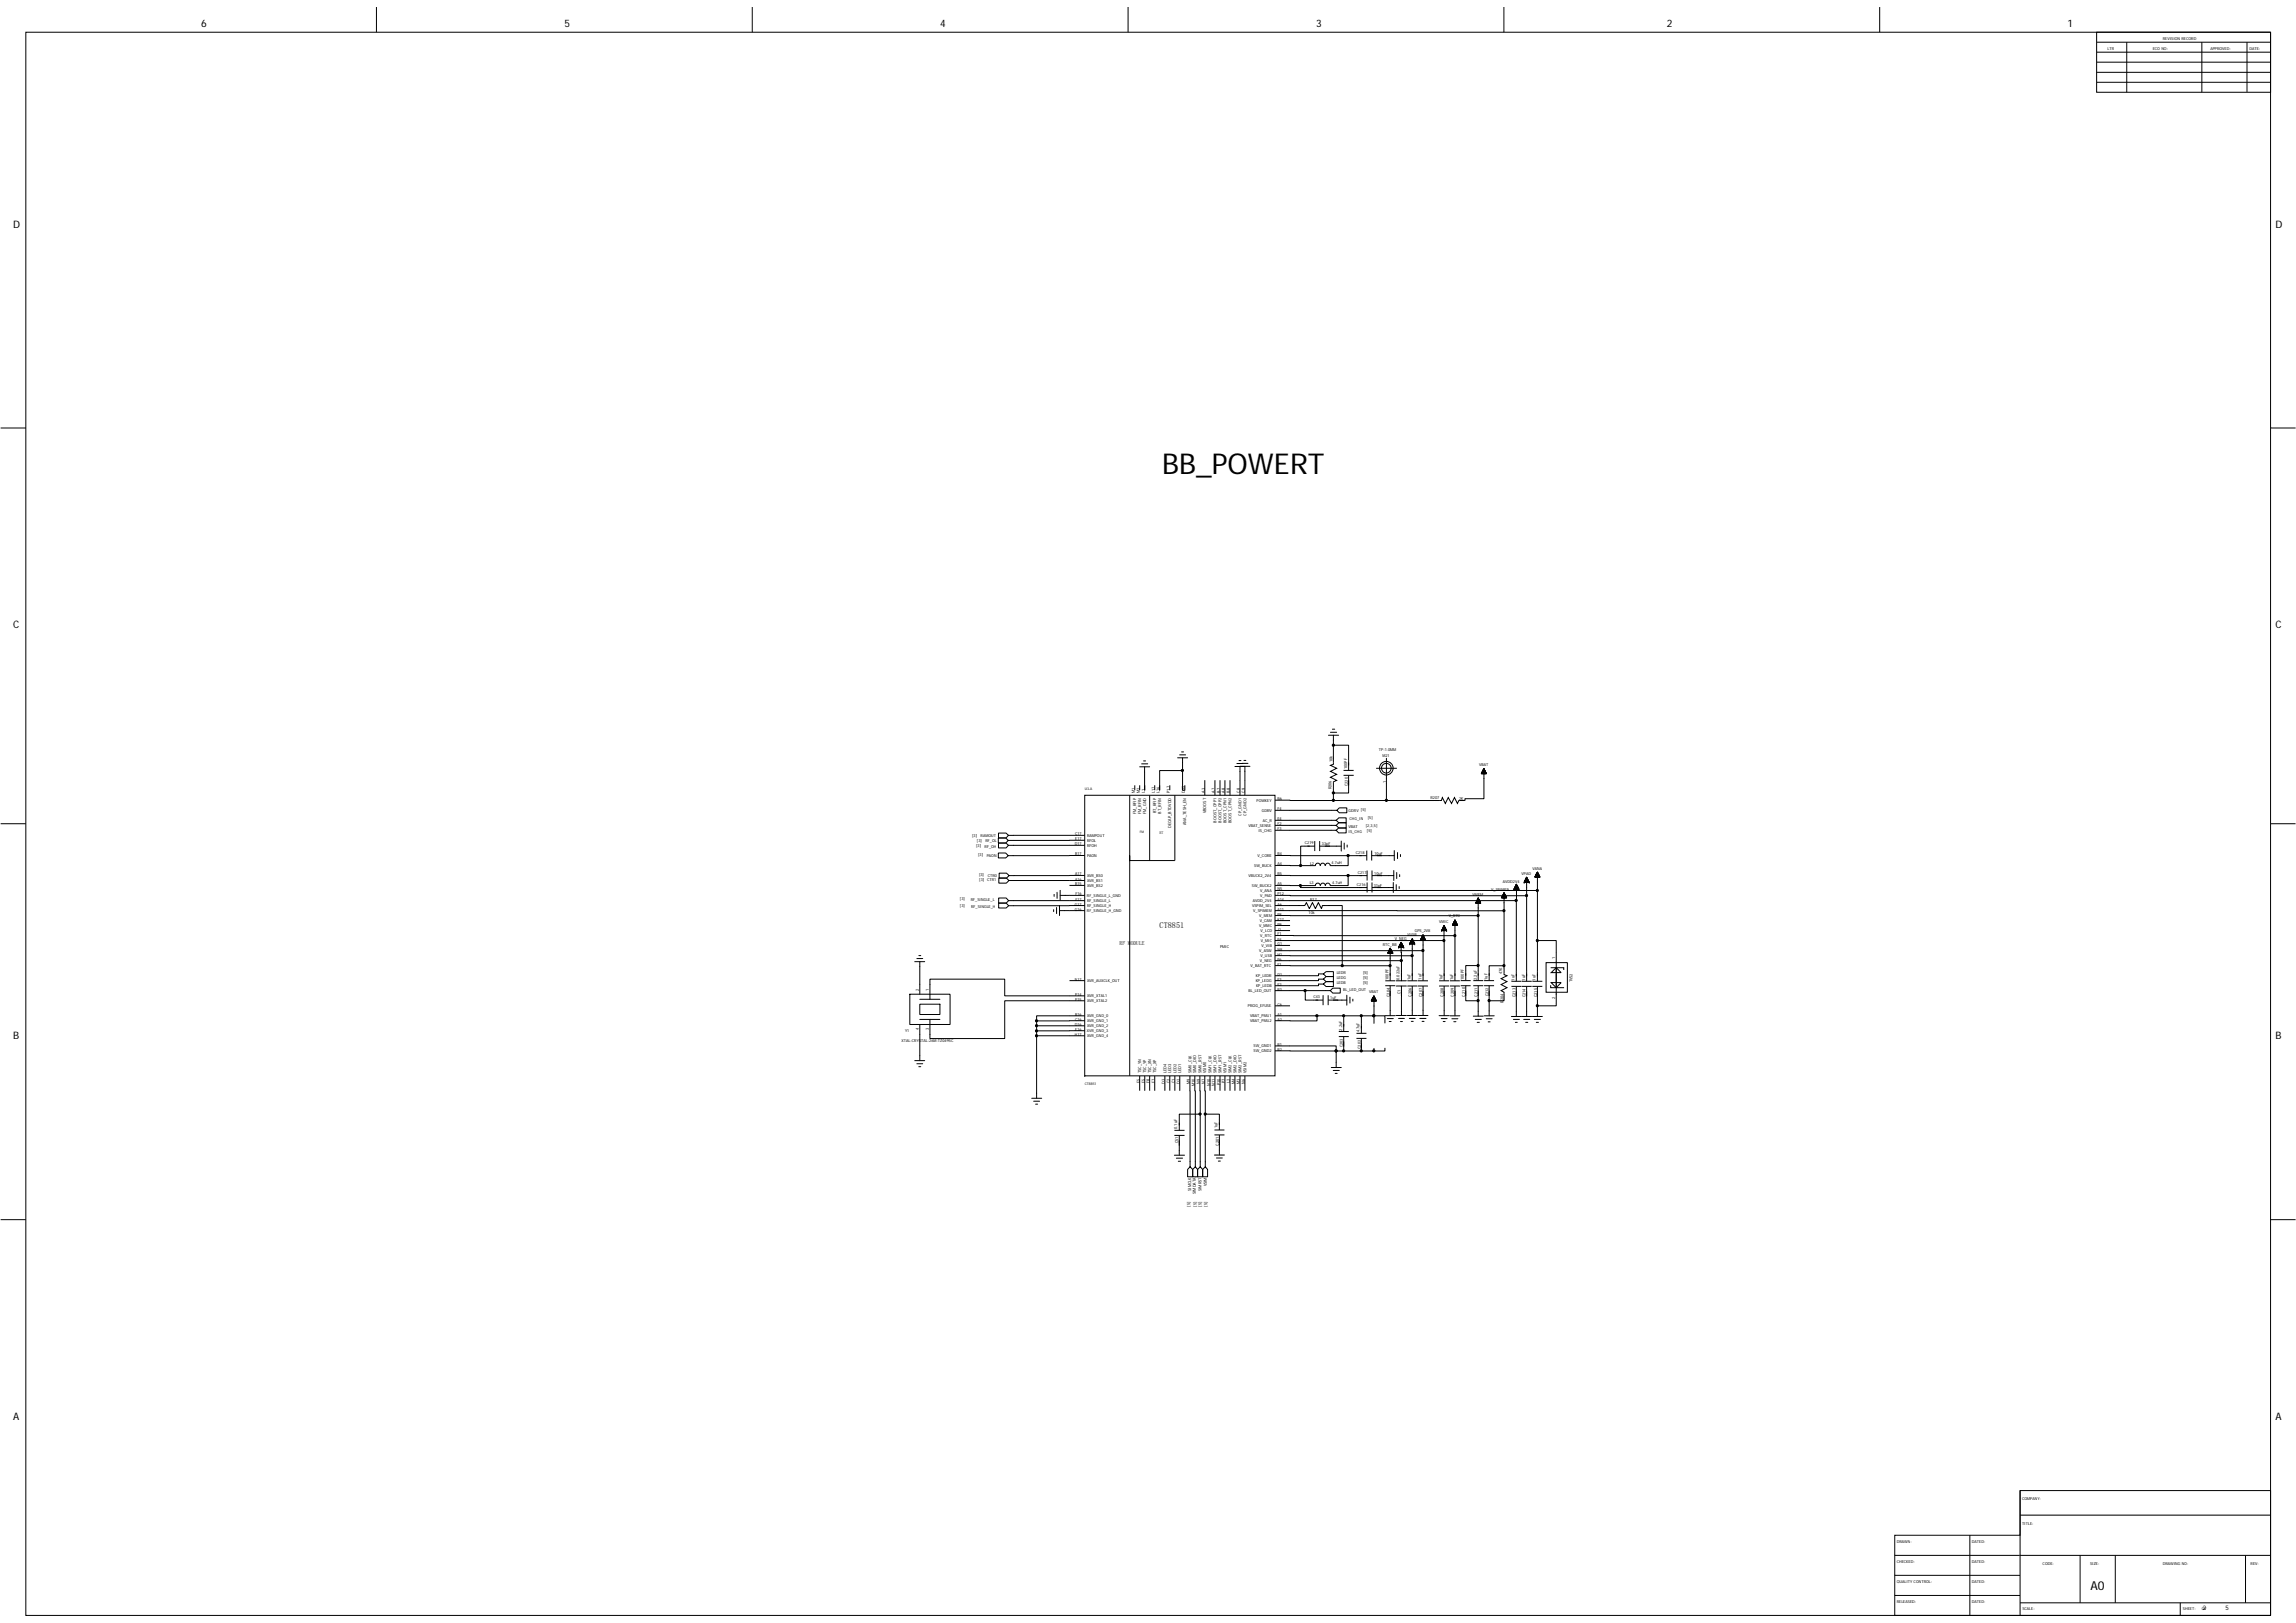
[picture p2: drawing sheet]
<svg xmlns="http://www.w3.org/2000/svg" width="297mm" height="210mm" viewBox="0 0 297 210" stroke-linecap="round" stroke-linejoin="round" font-family="sans-serif">
<defs><g id="words">
<text font-size="3.7" x="150.4" y="61.3">BB_POWERT</text>
<text font-size="1.6" x="270.5" y="205.7">A0</text>
<g font-size="1.3">
<text x="26" y="3.5">6</text>
<text x="73" y="3.5">5</text>
<text x="121.6" y="3.5">4</text>
<text x="170.3" y="3.5">3</text>
<text x="215.6" y="3.5">2</text>
<text x="267.5" y="3.5">1</text>
<text x="1.7" y="29.4">D</text>
<text x="294.4" y="29.4">D</text>
<text x="1.7" y="81.3">C</text>
<text x="294.4" y="81.3">C</text>
<text x="1.7" y="134.5">B</text>
<text x="294.4" y="134.5">B</text>
<text x="1.7" y="183.7">A</text>
<text x="294.4" y="183.7">A</text>
</g>
<text font-size="1.1" x="150" y="120">CT8851</text>
<g font-size=".8">
<text x="285" y="208.3">2</text>
<text x="287.9" y="208.3">5</text>
</g>
<text font-size=".7" x="144.8" y="122.3">RF MODULE</text>
<g font-size=".5">
<text x="279.8" y="5.1">REVISION RECORD</text>
<text x="272.7" y="6.4">LTR</text>
<text x="278.5" y="6.4">ECO NO:</text>
<text x="286" y="6.4">APPROVED:</text>
<text x="291" y="6.4">DATE:</text>
<text x="172.4" y="98.6" transform="rotate(-90 172.4 98.6)">10k</text>
<text x="174.3" y="99.5" transform="rotate(-90 174.3 99.5)">100PF</text>
<text x="174.4" y="101.7" transform="rotate(-90 174.4 101.7)">C220</text>
<text x="178.4" y="97.2">TP-1.0MM</text>
<text x="178.9" y="97.9">M21</text>
<text x="179.3" y="101.2" transform="rotate(-90 179.3 101.2)">1</text>
<text x="191.3" y="99.1">VBAT</text>
<text x="140.3" y="102.2">U3-A</text>
<text x="146.8" y="102.6" transform="rotate(-90 146.8 102.6)">M1</text>
<text x="147" y="105.3" transform="rotate(-90 147 105.3)">FM_RFIP</text>
<text x="147.4" y="102.6" transform="rotate(-90 147.4 102.6)">M2</text>
<text x="147.6" y="105.3" transform="rotate(-90 147.6 105.3)">FM_RFIN</text>
<text x="148.1" y="102.6" transform="rotate(-90 148.1 102.6)">L1</text>
<text x="148.3" y="105.3" transform="rotate(-90 148.3 105.3)">FM_GND</text>
<text x="149.4" y="102.6" transform="rotate(-90 149.4 102.6)">L17</text>
<text x="149.6" y="105.2" transform="rotate(-90 149.6 105.2)">BT_RFIP</text>
<text x="150" y="107.9">BT</text>
<text x="150" y="102.6" transform="rotate(-90 150 102.6)">L16</text>
<text x="150.2" y="105.3" transform="rotate(-90 150.2 105.3)">BT_RFIN</text>
<text x="151.3" y="102.6" transform="rotate(-90 151.3 102.6)">P17</text>
<text x="151.5" y="107.1" transform="rotate(-90 151.5 107.1)">DECAP_BTDVDD</text>
<text x="153.3" y="102.6" transform="rotate(-90 153.3 102.6)">D15</text>
<text x="153.5" y="106.7" transform="rotate(-90 153.5 106.7)">ANA_TESH_EN</text>
<text x="155.9" y="102.6" transform="rotate(-90 155.9 102.6)">A3</text>
<text x="156.1" y="105.2" transform="rotate(-90 156.1 105.2)">VBOOST</text>
<text x="157.2" y="102.6" transform="rotate(-90 157.2 102.6)">A7</text>
<text x="157.4" y="106.4" transform="rotate(-90 157.4 106.4)">BOOST_CPP1</text>
<text x="157.8" y="102.6" transform="rotate(-90 157.8 102.6)">B7</text>
<text x="158" y="106.4" transform="rotate(-90 158 106.4)">BOOST_CPP2</text>
<text x="158.5" y="102.6" transform="rotate(-90 158.5 102.6)">A8</text>
<text x="158.7" y="106.5" transform="rotate(-90 158.7 106.5)">BOOST_CPN1</text>
<text x="159.1" y="102.6" transform="rotate(-90 159.1 102.6)">B8</text>
<text x="159.3" y="106.5" transform="rotate(-90 159.3 106.5)">BOOST_CPN2</text>
<text x="160.4" y="102.6" transform="rotate(-90 160.4 102.6)">C8</text>
<text x="160.6" y="105.5" transform="rotate(-90 160.6 105.5)">CP_GND1</text>
<text x="161.1" y="102.6" transform="rotate(-90 161.1 102.6)">C9</text>
<text x="161.2" y="105.5" transform="rotate(-90 161.2 105.5)">CP_GND2</text>
<text x="161.5" y="107">VBAT_SENSE</text>
<text x="162.6" y="103.7">POWKEY</text>
<text x="162.8" y="107.6">IS_CHG</text>
<text x="163.3" y="105">GDRV</text>
<text x="163.4" y="106.3">AC_R</text>
<text x="165.3" y="103.5">B6</text>
<text x="165.3" y="106.1">E4</text>
<text x="165.3" y="107.4">F3</text>
<text x="165.3" y="104.8">F4</text>
<text x="165.3" y="106.8">F2</text>
<text x="172.3" y="102.1" transform="rotate(-90 172.3 102.1)">R206</text>
<text x="174.5" y="107.1">VBAT</text>
<text x="174.5" y="105">GDRV [5]</text>
<text x="174.5" y="107.8">IS_CHG</text>
<text x="174.6" y="106.1">CHG_IN</text>
<text x="176.7" y="107">[2,3,5]</text>
<text x="176.8" y="107.7">[5]</text>
<text x="176.9" y="106">[5]</text>
<text x="185.1" y="103.4">R207</text>
<text x="188.8" y="103.5">2K</text>
<text x="125.8" y="108.2">[3]</text>
<text x="126.3" y="109.6">[3]</text>
<text x="126.4" y="108.9">[3]</text>
<text x="126.5" y="110.8">[3]</text>
<text x="126.7" y="113.4">[3]</text>
<text x="126.7" y="113.9">[3] CTR1</text>
<text x="126.9" y="108.3">RAMOUT</text>
<text x="127.4" y="109.7">RF_OH</text>
<text x="127.5" y="109">RF_OL</text>
<text x="127.7" y="110.9">PAON</text>
<text x="127.8" y="113.5">CTR0</text>
<text x="139" y="109.4">D17</text>
<text x="139.1" y="108.1">C17</text>
<text x="139.1" y="113.9">A16</text>
<text x="139.1" y="113.3">A17</text>
<text x="139.1" y="110.7">B17</text>
<text x="139.1" y="108.7">E17</text>
<text x="140.6" y="108.3">RAMPOUT</text>
<text x="140.6" y="108.9">RFOL</text>
<text x="140.6" y="109.6">RFOH</text>
<text x="140.6" y="113.5">XVR_BS0</text>
<text x="140.6" y="110.9">PAON</text>
<text x="161.5" y="113.5">VBUCK2_2V4</text>
<text x="162.3" y="112.2">SW_BUCK</text>
<text x="162.7" y="110.9">V_CORE</text>
<text x="165.3" y="113.3">B5</text>
<text x="165.3" y="110.7">B4</text>
<text x="165.3" y="112">A4</text>
<text x="168.8" y="109.2">C219</text>
<text x="169.5" y="111.9">L2</text>
<text x="171" y="109.4">33pF</text>
<text x="172.3" y="111.8">4.7uH</text>
<text x="175.4" y="110.4">C218</text>
<text x="175.7" y="113">C217</text>
<text x="177.8" y="113.2">10uF</text>
<text x="177.8" y="110.6">10uF</text>
<text x="196.8" y="113.2">VPAD</text>
<text x="198.2" y="112.5">VANA</text>
<text x="124.2" y="116.4">[3]</text>
<text x="124.2" y="117.4">[3]</text>
<text x="125.6" y="116.5">RF_SINGLE_L</text>
<text x="125.6" y="117.5">RF_SINGLE_H</text>
<text x="139" y="117.8">G16</text>
<text x="139" y="117.2">G17</text>
<text x="139.1" y="114.6">B15</text>
<text x="139.1" y="115.8">F16</text>
<text x="139.1" y="116.5">F17</text>
<text x="140.6" y="116">RF_SINGLE_L_GND</text>
<text x="140.6" y="118">RF_SINGLE_H_GND</text>
<text x="140.6" y="116.7">RF_SINGLE_L</text>
<text x="140.6" y="117.3">RF_SINGLE_H</text>
<text x="140.6" y="114.1">XVR_BS1</text>
<text x="140.6" y="114.7">XVR_BS2</text>
<text x="162" y="114.7">SW_BUCK2</text>
<text x="162" y="117.3">VSPIM_SEL</text>
<text x="162.1" y="116.7">AVDD_2V4</text>
<text x="162.1" y="118">V_SPIMEM</text>
<text x="162.9" y="119.9">V_MMC</text>
<text x="162.9" y="118.6">V_MEM</text>
<text x="163" y="119.3">V_CAM</text>
<text x="163" y="115.4">V_ANA</text>
<text x="163" y="116">V_PAD</text>
<text x="165.3" y="114.6">A5</text>
<text x="165.3" y="117.2">A6</text>
<text x="165.3" y="115.2">N5</text>
<text x="165.3" y="117.8">A11</text>
<text x="165.3" y="115.8">P12</text>
<text x="165.3" y="119.1">K17</text>
<text x="165.3" y="119.7">P9</text>
<text x="165.3" y="118.4">P8</text>
<text x="165.3" y="116.5">A14</text>
<text x="169.3" y="118.2">10k</text>
<text x="169.4" y="114.4">L3</text>
<text x="169.5" y="116.5">R17</text>
<text x="172.4" y="114.3">4.7uH</text>
<text x="175.6" y="114.6">C216</text>
<text x="177.7" y="114.8">33pF</text>
<text x="186.2" y="119.4">VMIC</text>
<text x="187.4" y="118.7">V_RTC</text>
<text x="190.5" y="115.9">VMEM</text>
<text x="192.9" y="115.3">V_SPIMEN</text>
<text x="194.4" y="114.3">AVDD2V4</text>
<text x="157.8" y="122.7">PMIC</text>
<text x="161.8" y="125.1">V_BAT_RTC</text>
<text x="162.9" y="123.2">V_ASW</text>
<text x="163" y="124.5">V_NEG</text>
<text x="163" y="121.2">V_RTC</text>
<text x="163.1" y="123.8">V_USB</text>
<text x="163.1" y="120.6">V_LCD</text>
<text x="163.1" y="121.9">V_MIC</text>
<text x="163.2" y="122.5">V_VIB</text>
<text x="165.3" y="124.3">P6</text>
<text x="165.3" y="120.4">J1</text>
<text x="165.3" y="122.3">G1</text>
<text x="165.3" y="121">F1</text>
<text x="165.3" y="124.9">E1</text>
<text x="165.3" y="121.7">P4</text>
<text x="165.3" y="123">N8</text>
<text x="165.3" y="123.6">H1</text>
<text x="178.9" y="122.4">RTC_BB</text>
<text x="180.4" y="121.6">V_NEG</text>
<text x="182.1" y="121.1">VUSB</text>
<text x="183" y="120.6">GPS_2V8</text>
<text x="201.2" y="124.1" transform="rotate(-90 201.2 124.1)">1</text>
<text x="118.9" y="128.2" transform="rotate(-90 118.9 128.2)">2</text>
<text x="120.2" y="128.2" transform="rotate(-90 120.2 128.2)">1</text>
<text x="139" y="126.9">N17</text>
<text x="139.1" y="131.4">B16</text>
<text x="139.1" y="128.8">P14</text>
<text x="139.1" y="129.5">P15</text>
<text x="140.6" y="129">XVR_XTAL1</text>
<text x="140.6" y="129.7">XVR_XTAL2</text>
<text x="140.6" y="131.6">XVR_GND_0</text>
<text x="140.6" y="127.1">XVR_AUXCLK_OUT</text>
<text x="161.5" y="130.3">PROG_EFUSE</text>
<text x="161.5" y="128.4">BL_LED_OUT</text>
<text x="161.7" y="131.6">VBAT_PMU1</text>
<text x="162.5" y="127.1">KP_LEDG</text>
<text x="162.5" y="126.4">KP_LEDR</text>
<text x="162.5" y="127.7">KP_LEDB</text>
<text x="165.3" y="126.9">E3</text>
<text x="165.3" y="127.5">E2</text>
<text x="165.3" y="128.2">B3</text>
<text x="165.3" y="130.1">C6</text>
<text x="165.3" y="131.4">A1</text>
<text x="165.3" y="126.2">D1</text>
<text x="169.9" y="129.1">C43</text>
<text x="172.1" y="129.2">1uF</text>
<text x="172.9" y="126">LEDR</text>
<text x="172.9" y="126.7">LEDG</text>
<text x="172.9" y="127.3">LEDB</text>
<text x="173.8" y="128.2">BL_LED_OUT</text>
<text x="176.3" y="126">[5]</text>
<text x="176.3" y="126.7">[5]</text>
<text x="176.3" y="127.3">[5]</text>
<text x="177.1" y="128.5">VBAT</text>
<text x="179.6" y="126.8" transform="rotate(-90 179.6 126.8)">100PF</text>
<text x="179.8" y="129" transform="rotate(-90 179.8 129)">C204</text>
<text x="181.1" y="126.8" transform="rotate(-90 181.1 126.8)">0.022uF</text>
<text x="181.2" y="128.7" transform="rotate(-90 181.2 128.7)">C1</text>
<text x="182.5" y="126.8" transform="rotate(-90 182.5 126.8)">1uF</text>
<text x="182.6" y="128.9" transform="rotate(-90 182.6 128.9)">C206</text>
<text x="183.9" y="126.7" transform="rotate(-90 183.9 126.7)">1uF</text>
<text x="184" y="129" transform="rotate(-90 184 129)">C207</text>
<text x="186.6" y="126.8" transform="rotate(-90 186.6 126.8)">1uF</text>
<text x="186.7" y="128.9" transform="rotate(-90 186.7 128.9)">C208</text>
<text x="188" y="126.8" transform="rotate(-90 188 126.8)">1uF</text>
<text x="188.1" y="128.9" transform="rotate(-90 188.1 128.9)">C209</text>
<text x="189.4" y="126.8" transform="rotate(-90 189.4 126.8)">100PF</text>
<text x="189.6" y="128.9" transform="rotate(-90 189.6 128.9)">C210</text>
<text x="191" y="126.8" transform="rotate(-90 191 126.8)">2.2uF</text>
<text x="191.1" y="128.9" transform="rotate(-90 191.1 128.9)">C211</text>
<text x="192.4" y="126.8" transform="rotate(-90 192.4 126.8)">1uF</text>
<text x="192.5" y="128.9" transform="rotate(-90 192.5 128.9)">C212</text>
<text x="194.3" y="126" transform="rotate(-90 194.3 126)">47K</text>
<text x="194.5" y="129.7" transform="rotate(-90 194.5 129.7)">R204</text>
<text x="195.9" y="126.9" transform="rotate(-90 195.9 126.9)">1uF</text>
<text x="196.1" y="129" transform="rotate(-90 196.1 129)">C213</text>
<text x="197.3" y="126.9" transform="rotate(-90 197.3 126.9)">1uF</text>
<text x="197.4" y="129" transform="rotate(-90 197.4 129)">C214</text>
<text x="198.6" y="126.9" transform="rotate(-90 198.6 126.9)">1uF</text>
<text x="198.9" y="129" transform="rotate(-90 198.9 129)">C215</text>
<text x="201.2" y="129.2" transform="rotate(-90 201.2 129.2)">2</text>
<text x="203.4" y="127.1" transform="rotate(-90 203.4 127.1)">TVS2</text>
<text x="116.6" y="134.9">XTAL-CRYSTAL-26M-TZ0495C</text>
<text x="117.1" y="133.5">Y1</text>
<text x="118.9" y="133.2" transform="rotate(-90 118.9 133.2)">4</text>
<text x="120.2" y="133.2" transform="rotate(-90 120.2 133.2)">3</text>
<text x="139" y="132.7">D16</text>
<text x="139" y="134">H17</text>
<text x="139.1" y="132.1">C16</text>
<text x="139.1" y="133.4">E16</text>
<text x="140.6" y="133.5">XVR_GND_3</text>
<text x="140.6" y="132.2">XVR_GND_1</text>
<text x="140.6" y="132.9">XVR_GND_2</text>
<text x="140.6" y="134.2">XVR_GND_4</text>
<text x="161.7" y="132.2">VBAT_PMU2</text>
<text x="162.2" y="135.5">SW_GND1</text>
<text x="162.2" y="136.1">SW_GND2</text>
<text x="165.3" y="135.3">B1</text>
<text x="165.3" y="132.1">A2</text>
<text x="165.3" y="136">B2</text>
<text x="173.6" y="133.4" transform="rotate(-90 173.6 133.4)">2.2uF</text>
<text x="173.7" y="135.5" transform="rotate(-90 173.7 135.5)">C203</text>
<text x="175.9" y="133.6" transform="rotate(-90 175.9 133.6)">4.7uF</text>
<text x="176.1" y="135.7" transform="rotate(-90 176.1 135.7)">C202</text>
<text x="140.3" y="140.4">CT8851</text>
<text x="147.4" y="140.1" transform="rotate(-90 147.4 140.1)">E5</text>
<text x="147.6" y="138.9" transform="rotate(-90 147.6 138.9)">TSC_YN</text>
<text x="148.1" y="140.1" transform="rotate(-90 148.1 140.1)">F5</text>
<text x="148.3" y="138.9" transform="rotate(-90 148.3 138.9)">TSC_YP</text>
<text x="148.7" y="140.1" transform="rotate(-90 148.7 140.1)">F8</text>
<text x="148.9" y="138.9" transform="rotate(-90 148.9 138.9)">TSC_XN</text>
<text x="149.4" y="140.1" transform="rotate(-90 149.4 140.1)">F7</text>
<text x="149.6" y="138.9" transform="rotate(-90 149.6 138.9)">TSC_XP</text>
<text x="150.7" y="140.2" transform="rotate(-90 150.7 140.2)">D3</text>
<text x="150.9" y="138.9" transform="rotate(-90 150.9 138.9)">LED4</text>
<text x="151.3" y="140.1" transform="rotate(-90 151.3 140.1)">C2</text>
<text x="151.5" y="138.9" transform="rotate(-90 151.5 138.9)">LED3</text>
<text x="152" y="140.1" transform="rotate(-90 152 140.1)">C1</text>
<text x="152.2" y="138.9" transform="rotate(-90 152.2 138.9)">LED2</text>
<text x="152.6" y="140.2" transform="rotate(-90 152.6 140.2)">D2</text>
<text x="152.8" y="138.9" transform="rotate(-90 152.8 138.9)">LED1</text>
<text x="153.9" y="140.2" transform="rotate(-90 153.9 140.2)">M9</text>
<text x="154.1" y="138.9" transform="rotate(-90 154.1 138.9)">SIM0_CLK</text>
<text x="154.6" y="140.5" transform="rotate(-90 154.6 140.5)">M10</text>
<text x="154.8" y="138.9" transform="rotate(-90 154.8 138.9)">SIM0_DIO</text>
<text x="155.2" y="140.2" transform="rotate(-90 155.2 140.2)">N9</text>
<text x="155.4" y="138.9" transform="rotate(-90 155.4 138.9)">SIM0_RST</text>
<text x="155.9" y="140.2" transform="rotate(-90 155.9 140.2)">N7</text>
<text x="156.1" y="138.9" transform="rotate(-90 156.1 138.9)">VSIM0</text>
<text x="156.5" y="140.5" transform="rotate(-90 156.5 140.5)">N10</text>
<text x="156.7" y="138.9" transform="rotate(-90 156.7 138.9)">SIM1_CLK</text>
<text x="157.2" y="140.5" transform="rotate(-90 157.2 140.5)">N11</text>
<text x="157.4" y="138.9" transform="rotate(-90 157.4 138.9)">SIM1_DIO</text>
<text x="157.8" y="140.4" transform="rotate(-90 157.8 140.4)">P10</text>
<text x="158" y="138.9" transform="rotate(-90 158 138.9)">SIM1_RST</text>
<text x="158.5" y="140.1" transform="rotate(-90 158.5 140.1)">P7</text>
<text x="158.7" y="138.9" transform="rotate(-90 158.7 138.9)">VSIM1</text>
<text x="159.1" y="140.1" transform="rotate(-90 159.1 140.1)">L2</text>
<text x="159.3" y="138.9" transform="rotate(-90 159.3 138.9)">SIM2_CLK</text>
<text x="159.8" y="140.2" transform="rotate(-90 159.8 140.2)">M4</text>
<text x="160" y="138.9" transform="rotate(-90 160 138.9)">SIM2_DIO</text>
<text x="160.4" y="140.2" transform="rotate(-90 160.4 140.2)">M3</text>
<text x="160.6" y="138.9" transform="rotate(-90 160.6 138.9)">SIM2_RST</text>
<text x="161.1" y="140.2" transform="rotate(-90 161.1 140.2)">N6</text>
<text x="161.2" y="138.9" transform="rotate(-90 161.2 138.9)">VSIM2</text>
<text x="152.3" y="146.1" transform="rotate(-90 152.3 146.1)">0.1uF</text>
<text x="152.4" y="147.9" transform="rotate(-90 152.4 147.9)">C51</text>
<text x="157.5" y="146" transform="rotate(-90 157.5 146)">1uF</text>
<text x="157.7" y="148.2" transform="rotate(-90 157.7 148.2)">C201</text>
<text x="154.1" y="154.1" transform="rotate(-90 154.1 154.1)">SIMCLK</text>
<text x="154.7" y="154.5" transform="rotate(-90 154.7 154.5)">SIMDATA</text>
<text x="155.4" y="154.1" transform="rotate(-90 155.4 154.1)">SIMRST</text>
<text x="156.1" y="153.5" transform="rotate(-90 156.1 153.5)">VSIM</text>
<text x="154" y="156.2" transform="rotate(-90 154 156.2)">[5]</text>
<text x="154.8" y="156.2" transform="rotate(-90 154.8 156.2)">[5]</text>
<text x="155.4" y="156.2" transform="rotate(-90 155.4 156.2)">[5]</text>
<text x="156.2" y="156.1" transform="rotate(-90 156.2 156.1)">[5]</text>
<text x="261.6" y="197.3">TITLE:</text>
<text x="261.6" y="194.1">COMPANY:</text>
<text x="245.4" y="202.2">CHECKED:</text>
<text x="245.4" y="199.6">DRAWN:</text>
<text x="255.1" y="199.6">DATED:</text>
<text x="255.1" y="202.2">DATED:</text>
<text x="264.3" y="202.5">CODE:</text>
<text x="270.4" y="202.5">SIZE:</text>
<text x="279.8" y="202.5">DRAWING NO:</text>
<text x="291.2" y="202.5">REV:</text>
<text x="245.4" y="207.4">RELEASED:</text>
<text x="245.4" y="204.8">QUALITY CONTROL:</text>
<text x="255.1" y="204.8">DATED:</text>
<text x="255.1" y="207.4">DATED:</text>
<text x="261.6" y="208.3">SCALE:</text>
<text x="282.4" y="208.3">SHEET:</text>
<text x="284.9" y="208.3">OF</text>
</g>
<text font-size=".4" x="147.4" y="107.7">FM</text>
</g></defs>
<g fill="none" stroke="#000" stroke-width=".13">
<path d="M3.3 4.2h290.4v204.8h-290.4zM48.7 .9v3.3M97.3 .9v3.3M145.9 .9v3.3M194.6 .9v3.3M243.2 .9v3.3M271.2 8h22.5M271.2 5.5h22.5M271.2 6.8h22.5M271.2 9.4h22.5M271.2 10.6h22.5M271.2 4.2h22.5v7.7h-22.5z"/>
<path d="M275.1 5.5v6.4M284.9 5.5v6.4M290.7 5.5v6.4M.1 55.4h3.2M293.7 55.4h3.3M147.4 99.2h1.3M147.7 98.8h.8M148 98.4h.2M148.1 99.2v3v-.6M152.4 98h1.2M152.6 97.7h.8M152.9 97.3h.2"/>
<path d="M153 98v1.7M153 99.7v2.5h.3v-.6M153 99.7h-3v2.5v-.6M159.8 99.2h1.3M160.3 98.4h.2M160.4 99.2v3.7M160.4 99.1h1.3M160.9 98.4h.3M161.1 99.1v3.8M161.5 98.8h-1.5M171.9 95.1h1.3M172.1 94.7h.8"/>
<path d="M172.4 94.3h.3M172.5 96.4h2v3.3M172.5 95.1v3.8l-.4 .1 .8 .4-.8 .4 .8 .4-.8 .4 .8 .4-.4 .2v1.4h2v-2.3M173.8 99.7h1.3M178.1 99.4h2.6M179.4 98.1v5.5h-6.9M191.7 100h.6M191.7 99.9h.5v.2M191.7 99.9h.5M191.8 99.8h.4M191.8 99.8h.3M191.9 99.7h.2v.4"/>
<path d="M191.9 99.7h.2M191.9 99.6h.1v.5M191.9 99.5h.1M191.9 99.5v.6M192 99.4v.7M192 99.4h.1M192 99.4l.3 .7h-.7l.4-.7v3.9h-2.5v.3h-.8l-.2 .3-.3-.7-.4 .7-.4-.7-.4 .7-.4-.7-.1 .4h-7.1M192 99.5v.6M192 99.6h-.1v.5M192.1 99.6h-.2v.5M192.1 99.7h-.3v.4M192.1 99.8v.3"/>
<path d="M192.2 99.9h-.5v.2M.1 106.6h3.2M136.3 117.7v.2M136.4 115.7v.3M136.7 117.4v.8M136.8 115.4v.8M137.1 117.2v1.2M137.2 115.2v1.3M138.4 114.6h1.9M140.3 115.8h-3.1M140.3 117.8h-3.2M140.3 102.9h24.6v36.3h-24.6z"/>
<path d="M140.3 108.1h-9.8l-.3 .3h-1v-.6h1l.3 .3M140.3 108.7h-9.9l-.3 .4h-.9v-.7h.9l.3 .3M140.3 109.4h-9.8l-.3 .3h-1v-.6h1l.3 .3M140.3 110.7h-9.9l-.3 .3h-.9v-.6h.9l.3 .3M140.3 113.3h-9.7l-.4 .3h-.9v-.6h.9l.4 .3M140.3 113.9h-9.8l-.3 .4h-1v-.7h1l.3 .3M140.3 116.5h-9.8l-.3 .3h-1v-.6h1l.3 .3M140.3 117.2h-9.8l-.3 .3h-1v-.7h1l.3 .4M146.2 102.9v8.4v-.6M146.8 101.6v.6M147.4 101.6v.6M148.7 102.9v8.4"/>
<path d="M149.4 101.6v.6M151.3 101.6v.6M152 102.9v8.4h-5.8v27.9M155.9 100.9v2M157.2 100.9v2M157.8 100.9v2M158.5 100.9v2M159.1 100.9v2M164.9 117.2h3.9l.2-.4 .4 .8 .4-.8 .4 .8 .4-.8 .4 .8 .1-.4h2.5v7.7h6.2M164.9 106.8h8l.3 .3h1v-.7h-1l-.3 .4M164.9 104.8h8l.4-.3h.9v.7h-.9l-.4-.4M164.9 106.1h8l.3 .3h1v-.6h-1l-.3 .3"/>
<path d="M164.9 107.4h8l.3 .4h1v-.7h-1l-.3 .3M164.9 115.8l32.6 .1M164.9 110.7h9.5M164.9 114.6h3.4v.2h8.6M164.9 113.3h9.5M164.9 118.4l26.3 .1v6.4M164.9 117.8h29.7v7.1M164.9 103.5l7.6 .1M164.9 116.5h31.3v10.5M164.9 115.2h34M164.9 119.1h2M164.9 119.7h2"/>
<path d="M168.3 114.6h1.9a.31 .31 0 0 1 .3-.3 .31 .31 0 0 1 .3 .3M168.3 112h1.9M170.1 109.5h-1.8v2.5h-3.4M170.1 108.8v1.3M170.2 112a.31 .31 0 0 1 .3-.3 .31 .31 0 0 1 .3 .3M170.7 109.5h2.8M170.7 108.8v1.3M170.8 112a.31 .31 0 0 1 .3-.3 .31 .31 0 0 1 .3 .3M170.8 114.6a.31 .31 0 0 1 .4-.3 .31 .31 0 0 1 .2 .3M171.5 112a.31 .31 0 0 1 .3-.3 .31 .31 0 0 1 .3 .3M171.5 114.6a.31 .31 0 0 1 .3-.3 .31 .31 0 0 1 .3 .3M172.5 102.6v1"/>
<path d="M173.5 108.8v1.3M173.8 100.3h1.3M173.9 109.1v.8M174.3 109.3v.3M174.4 110.7h2.4M174.4 110.7v1.3h-2.3M174.4 113.3v1.3h-2.3M174.4 113.3h2.5M176.8 110v1.3M176.9 112.6v1.3M176.9 114.2v1.3M177.5 110.7h2.9"/>
<path d="M177.5 110v1.3M177.5 113.3h2.8M177.5 112.6v1.3M177.5 114.2v1.3M180.3 114.2v1.3M180.3 114.8h-2.8M180.3 112.6v1.3M180.4 110v1.3M180.6 114.4v.8M180.7 112.9v.8M180.8 110.3v.8M181 114.7v.3"/>
<path d="M181.1 113.2v.2M181.2 110.6v.2M186.7 120h.2M186.8 119.9h.1M186.8 119.8v.6M186.8 119.8h.1M186.8 119.8l.4 .6h-.7l.3-.6v1.9M186.9 119.8h-.1v.6M186.9 120v.4M187.9 119.7h.6M187.9 119.6h.6M188 119.6h.5v.1"/>
<path d="M188 119.5h.5v.2M188.1 119.4h.3v.3M188.1 119.4h.3M188.1 119.3v.4M188.1 119.3h.3M188.1 119.3h.3v.4M188.1 119.7v-.5h.2v.5M188.1 119.3h.2M188.2 119.1v.6M188.2 119.2h.1M188.2 119.1h.1v.6M188.2 119.1h.1"/>
<path d="M188.2 119.7v-.7l.4 .7h-.7l.3-.7v2.1M188.2 119.1l.1 .6M188.4 119.4h-.4v.3M188.5 119.5h-.5v.2M188.5 119.6h-.5v.1M190.9 116.8h.7h-.7M191 116.7v.1M191 116.8h.5M191 116.7h.5M191 116.7h.5v.1M191 116.8v-.2h.5v.2M191 116.5v.3"/>
<path d="M191 116.6h.4v.2M191.1 116.5v.3M191.1 116.5h.3v.3M191.1 116.4v.4M191.1 116.5h.3M191.1 116.4h.3M191.1 116.4h.3v.4M191.2 116.8v-.4h.1v.4M191.2 116.8v-.5h.1v.5M191.2 116.2v.6M191.2 116.2h.1M191.2 116.2l.4 .6h-.7l.3-.6v2.3"/>
<path d="M191.6 100.1h.7M191.7 100.1h.6M191.8 100.1v-.3h.4v.3M192.3 100h-.6v.1M194.3 116.1l.6 .1M194.3 116.1h.6v.1M194.3 116.1h.6M194.3 116h.5M194.4 116.2v-.3h.4v.3M194.4 115.9h.4v.3M194.4 115.8h.3v.4M194.5 115.8v.4"/>
<path d="M194.5 115.8h.2M194.5 115.7v.5M194.5 115.7h.2M194.5 115.7h.2v.5M194.5 115.6v.6M194.5 115.6h.1M194.6 115.6v.6M194.6 116.2v-.7l.3 .7h-.6l.3-.7v2.3M194.6 115.5h.1M194.7 115.8v.4M194.8 115.8h-.4v.4M194.8 116h-.5v.2"/>
<path d="M194.8 116v.2M194.9 116.1l-.6 .1M195.9 115.1h.1M195.9 115.1h.6M195.9 115h.6M195.9 115.1v-.2h.5v.2M195.9 114.9h.5M196 114.8h.4v.3M196 115.1v-.3h.4v.3M196 114.7v.4M196 114.7h.3v.4M196.1 115.1v-.5h.2v.5"/>
<path d="M196.1 114.7h.2M196.1 114.6h.2v.5M196.1 114.4v.7M196.1 114.5h.1v.6M196.2 114.4v.7M196.2 114.4h.1M196.2 114.4l.3 .7h-.6l.3-.7v2.1M196.2 114.5h-.1v.6M196.4 114.7h-.4v.4M196.5 114.9h-.6v.2M196.5 115.1h.1M197.2 114.2h.1"/>
<path d="M197.2 114.2h.6M197.2 114.1v.1M197.2 114.1l.6 .1M197.2 114v.2M197.2 114.1h.6M197.2 114h.6v.2M197.2 114h.6M197.3 113.9v.3M197.3 114h.4M197.3 113.9h.4v.3M197.3 113.8v.4M197.3 113.9h.4"/>
<path d="M197.4 114.2v-.4h.3v.4M197.4 113.8h.3M197.4 113.7h.2M197.4 114.2v-.5h.2v.5M197.4 113.6h.2v.6M197.5 113.5v.7M197.5 113.6h.1M197.5 113.6v.6M197.5 113.5h.1M197.5 113.5l.3 .7h-.6l.3-.7v13.5M197.8 114.2h.1M198.6 113.4l.6 .1z"/>
<path d="M198.6 113.4h.6M198.6 113.5v-.2h.6v.2M198.6 113.3h.5v.2M198.7 113.3h.4M198.7 113.2h.4v.3M198.7 113.1v.4M198.7 113.1h.3M198.8 113.1v.4M198.8 113.1h.2v.4M198.8 113h.2v.5M198.8 113h.2M198.9 113.5v-.6h.1v.6"/>
<path d="M198.9 112.9h.1M198.9 112.8v.7M198.9 112.8h.1M198.9 112.9v.6M198.9 112.8l.3 .7h-.6l.3-.7v8.9M199 113h-.2v.5M199.1 113.2h-.4v.3M293.7 106.6h3.3M117.7 128.6h5.2v3.9h-5.2zM118.3 137.2h1.3M118.3 124.4h1.3M118.6 137.6h.8"/>
<path d="M118.6 124h.8M118.9 138h.2M118.9 123.6h.2M119 124.4v4.2M119 132.5v4.7M119 129.9h2.6v1.4h-2.6zM119 129.3h2.6M119 131.9h2.6M134.1 134v8.1M138.4 126.9h1.9M140.3 133.3l-6.2 .1v.6M140.3 139.2h.1"/>
<path d="M140.3 134h-6.2M140.3 132.7h-6.2v.7M140.3 132.1h-6.2v.6M140.3 131.4h-6.2v.7M140.3 128.8h-10.3v-2.1h-9.7v2.6M140.3 129.5h-10.3v4.9h-9.7v-2.5M147.4 139.2v1.9M148.1 139.2v1.9M148.7 139.2v1.9M149.4 139.2v1.9M150.7 139.2v1.9M151.3 139.2v1.9"/>
<path d="M152 139.2v1.9M152.6 139.2v1.9M153.9 139.2l.1 11.8 .3 .3v1h-.7v-1l.4-.3M154.6 139.2v11.8l.3 .3v1h-.6v-1l.3-.3M155.2 139.2l.1 4.9h-2.7v2.1M155.9 139.2v4.9M156.5 139.2v1.9M157.2 139.2v1.9M157.8 139.2v1.9M158.5 139.2v1.9M159.1 139.2v1.9M159.8 139.2v1.9"/>
<path d="M160.4 139.2v1.9M161.1 139.2v1.9M164.9 124.3h16.4v2.6M164.9 130.1h2M164.9 136h8v2.1M164.9 135.3h8v.7M164.9 131.4h5.5M164.9 124.9h8.7M164.9 121l23.3 .1M164.9 121.7h21.9v5.2M164.9 123h19.2v3.9M164.9 123.6l17.8 .1v3.2"/>
<path d="M164.9 120.4h2M164.9 122.3h2M168.9 128.2h-4M170.4 131.4h7.4M170.4 131.4v.7h-5.5M171.2 128.8v1.2M171.2 126l.4-.3h.9v.6h-.9l-.4-.3h-.6v.2h-5.7M171.2 126.7l.4-.4h.9v.7h-.9l-.4-.3h-.6v.2h-5.7M171.2 127.3l.4-.3h.9v.6h-.9l-.4-.3h-.6v.2h-5.7M171.8 129.4h2.4M171.8 128.8v1.2M172.1 128.2l.3-.4h1v.7h-1l-.3-.3h-3.2v1.2h2.3"/>
<path d="M172.2 138.1h1.3M172.5 138.5h.8M172.7 138.9h.3M172.9 136h.1M172.9 136h.9M173.2 133.5h1.3M173.2 134.1h1.3M173.8 131.4v2.1M173.8 134.1v1.9M174.2 128.8v1.2M174.6 129v.8M175 129.3v.2"/>
<path d="M175.5 133.7h1.3M175.5 134.3h1.3M176.1 134.3v1.7h-2.3M176.1 131.4v2.3M176.1 136h1.7M177.4 129.5h.7zM177.4 129.4h.6M177.5 129.5v-.1h.5v.1M177.5 129.3v.2M177.5 129.3h.5M177.5 129.3h.4v.2M177.5 129.2v.3"/>
<path d="M177.5 129.2h.4M177.5 129.2h.4v.3M177.6 129.2h.3M177.6 129.1v.4M177.6 129.1h.3v.4M177.6 129.1h.2M177.6 129.1h.2v.4M177.6 129h.2v.5M177.7 129.5v-.6h.1v.6M177.8 128.9v.6M177.8 128.9h.1M177.8 128.9l-.1 .6"/>
<path d="M177.8 128.9l.3 .6h-.7l.4-.6v2.5h1.4v1M177.8 131.4h.1M177.8 131.4v1M177.8 135.6v.4M177.8 129h-.1v.5M177.9 129.2h-.3v.3M178 129.4h-.6v.1M179.2 135.6v.4h-1.4M179.2 126.9h1.3M179.2 127.5h1.3M179.2 131.4h1.3M179.5 131.8h.8"/>
<path d="M179.6 123.3h.6M179.6 123.3h.6h-.6zM179.6 123.2h.5M179.6 123.2h.5v.1M179.7 123.1h.4M179.7 123.3v-.3h.3v.3M179.7 123v.3M179.7 123h.3M179.7 132.2h.3M179.7 122.9h.3v.4M179.7 122.9v.4M179.7 122.9h.3"/>
<path d="M179.8 122.9h.2M179.8 122.8h.1M179.8 123.3v-.5h.1v.5M179.8 122.7v.6M179.8 122.7h.1M179.8 127.5v3.9M179.8 122.7l.4 .6h-.6l.2-.6v4.2M180 122.9v.4M180.1 123.1v.2M180.1 123.2l-.5-.1v.2M180.6 126.9h1.3M180.6 127.6h1.3"/>
<path d="M180.6 131.4h1.3M180.9 131.8h.8M181 122.6h.1M181 122.5v.1M181 122.4v.2M181 122.4h.6v.1h-.6M181 122.5h.6M181 122.4h.5M181.1 122.3v.3M181.1 122.4h.4M181.1 122.4h.4v.2M181.1 122.3h.4"/>
<path d="M181.1 122.3h.4v.3M181.1 122.2v.4M181.1 122.2h.3M181.1 122.2h.3v.4M181.1 122.1v.5M181.2 122.1v.5M181.2 122.1h.2v.5M181.2 122.1h.2M181.2 132.2h.2M181.2 122l.2 .1-.1 .5M181.2 122.6v-.6h.1v.6M181.2 122h.1"/>
<path d="M181.3 121.9v.7M181.3 121.9h.1M181.3 121.9l-.1 .7M181.3 121.9l.3 .7h-.6l.3-.7v2.4M181.3 127.6v3.8M181.6 122.6h.1M182.1 131.4h1.3M182.1 126.9h1.3M182.1 127.6h1.3M182.3 131.8h.8M182.4 122.1h.1M182.4 122.1h.6"/>
<path d="M182.4 122.1v-.1h.6v.1M182.4 122h.6M182.5 122.1v-.2h.5v.2M182.5 121.9h.4v.2M182.5 121.8v.3M182.5 121.8h.4M182.5 122.1v-.3h.4v.3M182.6 122.1v-.4h.2v.4M182.6 132.1h.2M182.6 122.1v-.5h.2v.5M182.6 121.6h.2v.5M182.7 121.5v.6"/>
<path d="M182.7 121.5h.1M182.7 121.5l.3 .6h-.6l.3-.6v2.2M182.7 127.6v3.8M182.7 121.6h-.1v.5M183 122l-.6 .1M183 122.1h.1M183.4 126.9h1.3M183.4 127.6h1.3M183.4 131.4h1.3M183.7 131.8h.8M183.8 121.5v.1h.6v-.1M183.8 121.5h.6"/>
<path d="M183.8 121.6v-.1h.6v.1M183.9 121.4h.4M183.9 121.4h.4v.2M183.9 121.3h.4M184 121.2h.2v.4M184 132.1h.2M184 121.1h.1M184 121.1h.1v.5M184.1 121.6v-.6v.6M184.1 127.6v3.8M184.1 121v.6M184.1 121h.1"/>
<path d="M184.1 121l.3 .6h-.6l.3-.6v2M184.1 121h-.1v.6M184.2 121.1h-.2v.5M184.2 121.2h-.2v.4M184.2 121.3h-.3v.3M184.3 121.3v.3M184.3 121.3h-.4v.3M184.3 121.4h-.4v.2M184.3 121.4v.2M186.2 126.9h1.3M186.2 127.6h1.3M186.2 131.4h1.3"/>
<path d="M186.5 131.8h.7M186.5 120.4h.1M186.5 120.4h.7M186.6 120.4v-.1h.5v.1M186.6 120.2h.5v.2M186.6 120.1h.4v.3M186.7 120.1h.3M186.7 132.2h.3M186.7 120.4v-.5h.2v.5M186.8 127.6v3.8M186.9 120h-.2v.4M187 120v.4"/>
<path d="M187 120.1h-.3v.3M187 120.2h-.4v.2M187.1 120.4h-.6M187.2 120.4h.1M187.6 126.9h1.3M187.6 127.6h1.3M187.6 131.4h1.3M187.8 131.8h.8M188.1 132.2h.3M188.2 127.6v3.8M188.2 121.1v5.8M189 126.9h1.3"/>
<path d="M189 127.5h1.3M189.6 127.5v2h1.6v2M190.6 131.5h1.3M190.6 126.9h1.3M190.6 127.5h1.3M190.9 131.9h.7M191.1 132.3h.3M191.2 124.9v2M191.2 124.9h-1.6v2M191.2 127.5v2M192 126.9h1.3M192 127.5h1.3"/>
<path d="M192 131.4h1.3M192.3 131.8h.7M192.5 132.2h.3M192.7 126.9v-2h1.9v1.2l.4 .1-.8 .4 .8 .4-.8 .4 .8 .4-.8 .4 .4 .2v1.1h-1.9v1.9M192.7 127.5v2M195.5 127h1.3M195.5 127.6h1.3M195.5 131.5h1.3M195.8 131.9h.8M196 132.3h.3M196.2 127.6v3.9M196.9 127h1.3"/>
<path d="M196.9 127.6h1.3M196.9 131.5h1.3M197.1 131.9h.8M197.4 132.3h.3M197.5 127.6v3.9M198.2 127h1.3M198.2 127.6h1.3M198.2 131.5h1.3M198.5 131.9h.8M198.8 132.3h.2M198.9 127v-5.3h2.4v8.4h-2.4M198.9 127.6v3.9"/>
<path d="M200 124.5h2.8v3.9h-2.8zM200.6 125.2h1.7v.3M200.6 127.5v.3h1.8M200.7 125.8l.6-.6 .7 .6zM200.7 127.1h1.3l-.7 .7zM.1 157.8h3.2M133.5 142.1h1.3M133.7 142.5h.8M134 142.9h.2M151.9 149.5h1.3M151.9 146.2h1.3M151.9 146.9h1.3"/>
<path d="M152.2 149.8h.8M152.4 150.2h.3M152.6 146.9v2.6M155.3 144.1v6.9l.3 .3v1h-.7v-1l.4-.3M157.1 149.4h1.3M157.1 146.2h1.3M157.1 146.8h1.3M157.4 149.8h.7M157.6 150.2h.3M157.8 146.2v-2.1h-1.9v6.9l.3 .3v1h-.6v-1l.3-.3M157.8 146.8v2.6M293.7 157.8h3.3"/>
<path d="M245.1 198.6h16.2v-5.8h32.4v16.2h-48.6zM254.8 198.6v10.4M261.3 196h32.4M261.3 192.8v16.2M245.1 203.8h16.2M245.1 206.4h16.2M261.3 207.4h32.4M269.1 201.2v6.2M273.7 201.2v6.2M282.1 207.4v1.6M290.5 201.2v6.2M293.7 201.2h-48.6"/>
<circle cx="179.4" cy="99.4" r=".88"/>
<circle cx="179.4" cy="99.4" r=".62"/>
</g>
<g fill="#000" stroke="#000" stroke-width=".13">
<path d="M152.9 99.6h.2v.2h-.2z" fill-rule="evenodd"/>
<path d="M168.1 114.5h.2v.2h-.2z" fill-rule="evenodd"/>
<path d="M168.2 111.9h.2v.2h-.2z" fill-rule="evenodd"/>
<path d="M172.4 102.5h.2v.2h-.2z" fill-rule="evenodd"/>
<path d="M174.3 110.6h.2v.2h-.2z" fill-rule="evenodd"/>
<path d="M174.3 113.2h.2v.2h-.2z" fill-rule="evenodd"/>
<path d="M191.1 118.4h.2v.2h-.2z" fill-rule="evenodd"/>
<path d="M194.5 117.7h.2v.2h-.2z" fill-rule="evenodd"/>
<path d="M197.4 115.8h.2v.2h-.2z" fill-rule="evenodd"/>
<path d="M198.8 115.1h.2v.2h-.2z" fill-rule="evenodd"/>
<path d="M134 133.9h.2v.2h-.2z" fill-rule="evenodd"/>
<path d="M134 133.3h.2v.2h-.2z" fill-rule="evenodd"/>
<path d="M134 132.6h.2v.2h-.2z" fill-rule="evenodd"/>
<path d="M134 132h.2v.2h-.2z" fill-rule="evenodd"/>
<path d="M170.3 131.3h.2v.2h-.2z" fill-rule="evenodd"/>
<path d="M172.7 135.9h.2v.2h-.2z" fill-rule="evenodd"/>
<path d="M172.7 135.9h.2v.2h-.2z" fill-rule="evenodd"/>
<path d="M173.5 124.8h.2v.2h-.2z" fill-rule="evenodd"/>
<path d="M173.7 131.3h.2v.2h-.2z" fill-rule="evenodd"/>
<path d="M173.7 135.9h.2v.2h-.2z" fill-rule="evenodd"/>
<path d="M176 131.3h.2v.2h-.2z" fill-rule="evenodd"/>
<path d="M176 135.9h.2v.2h-.2z" fill-rule="evenodd"/>
<path d="M177.6 131.3h.2v.2h-.2z" fill-rule="evenodd"/>
<path d="M177.6 131.3h.2v.2h-.2z" fill-rule="evenodd"/>
<path d="M177.6 135.9h.2v.2h-.2z" fill-rule="evenodd"/>
<path d="M179.7 124.8h.2v.2h-.2z" fill-rule="evenodd"/>
<path d="M181.2 124.2h.2v.2h-.2z" fill-rule="evenodd"/>
<path d="M182.6 123.5h.2v.2h-.2z" fill-rule="evenodd"/>
<path d="M186.7 121.6h.2v.2h-.2z" fill-rule="evenodd"/>
<path d="M188.1 120.9h.2v.3h-.2z" fill-rule="evenodd"/>
<path d="M191.1 129.3h.2v.3h-.2z" fill-rule="evenodd"/>
<path d="M191.1 124.8h.2v.2h-.2z" fill-rule="evenodd"/>
<path d="M192.5 129.3h.2v.3h-.2z" fill-rule="evenodd"/>
<path d="M194.5 124.8h.2v.2h-.2z" fill-rule="evenodd"/>
<path d="M198.8 130h.2v.2h-.2z" fill-rule="evenodd"/>
<path d="M198.8 121.6h.2v.2h-.2z" fill-rule="evenodd"/>
<path d="M155.1 144h.3v.2h-.3z" fill-rule="evenodd"/>
<path d="M155.8 144h.2v.2h-.2z" fill-rule="evenodd"/>
<circle cx="172.5" cy="96.4" r=".15"/>
<circle cx="172.5" cy="103.5" r=".15"/>
<circle cx="179.4" cy="103.5" r=".15"/>
<circle cx="196.1" cy="116.5" r=".15"/>
<circle cx="168.8" cy="128.2" r=".15"/>
<circle cx="184.1" cy="123" r=".15"/>
</g>
<use href="#words"/>
</svg>
